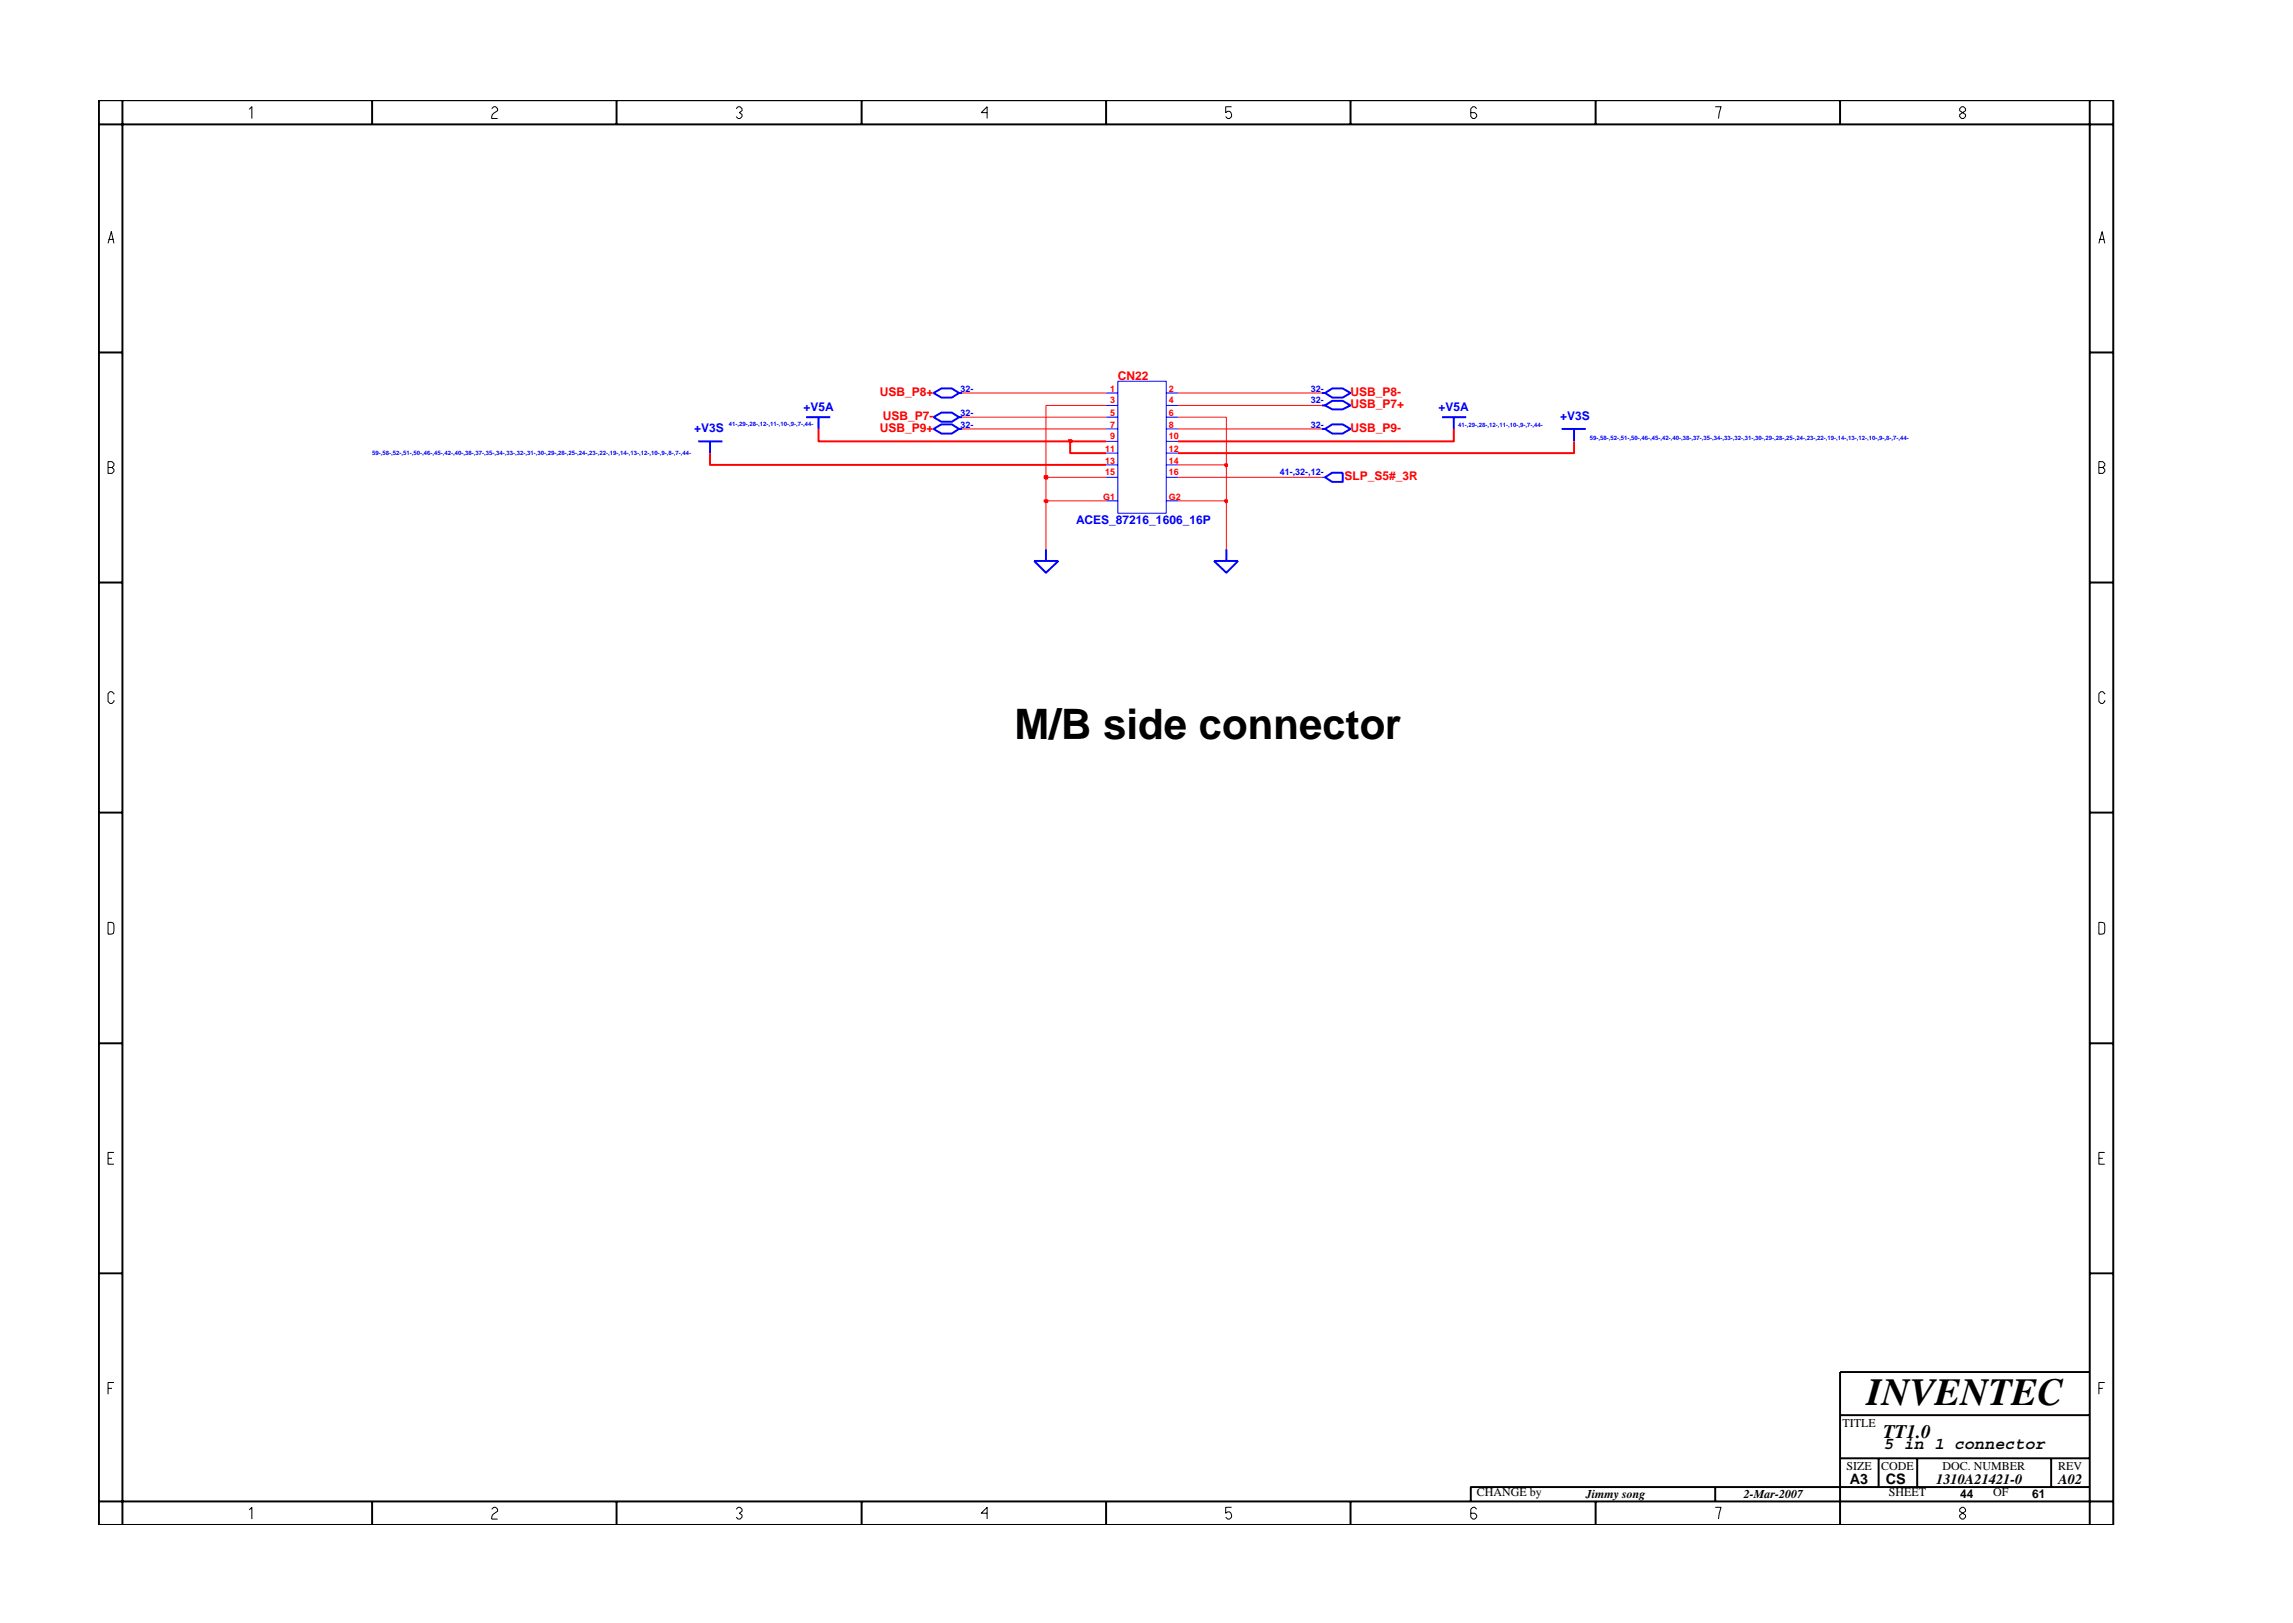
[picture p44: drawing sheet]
<svg xmlns="http://www.w3.org/2000/svg" width="297mm" height="210mm" viewBox="0 0 297 210" stroke-linecap="round" stroke-linejoin="round" font-family="sans-serif">
<defs><g id="words">
<text font-size="5.4" x="131.4" y="95.7">M/B side connector</text>
<text font-size="5" x="241.8" y="182">INVENTEC</text>
<text font-size="2.5" x="244" y="186.3">TT1.0</text>
<text font-size="2.2" x="244" y="187.8">5 in 1 connector</text>
<g font-size="1.9">
<text x="239.6" y="192.2">A3</text>
<text x="244.3" y="192.3">CS</text>
<text x="250.8" y="192.2">1310A21421-0</text>
<text x="266.6" y="192.2">A02</text>
</g>
<g font-size="1.6" fill="#00f">
<text x="104.1" y="53.3">+V5A</text>
<text x="186.4" y="53.3">+V5A</text>
<text x="89.9" y="56">+V3S</text>
<text x="202.1" y="54.5">+V3S</text>
<text x="139.4" y="67.8">ACES_87216_1606_16P</text>
</g>
<g font-size="1.6" fill="#f00">
<text x="114" y="51.3">USB_P8+</text>
<text x="144.8" y="49.2">CN22</text>
<text x="174.9" y="51.3">USB_P8-</text>
<text x="174.9" y="52.8">USB_P7+</text>
<text x="114" y="56">USB_P9+</text>
<text x="114.4" y="54.5">USB_P7-</text>
<text x="174.9" y="56">USB_P9-</text>
<text x="174.2" y="62.2">SLP_S5#_3R</text>
</g>
<g font-size="1.6">
<text x="238.7" y="184.8">TITLE</text>
<text x="239.2" y="190.4">SIZE</text>
<text x="243.7" y="190.4">CODE</text>
<text x="251.6" y="190.4">DOC. NUMBER</text>
<text x="266.6" y="190.4">REV</text>
<text x="191.3" y="193.9">CHANGE by</text>
<text x="205.4" y="194.1">Jimmy song</text>
<text x="225.9" y="194.1">2-Mar-2007</text>
<text x="244.7" y="193.9">SHEET</text>
<text x="253.9" y="194.1">44</text>
<text x="258.2" y="193.9">OF</text>
<text x="263.3" y="194.1">61</text>
</g>
<g font-size="1.2" fill="#00f">
<text x="124.4" y="50.7">32-</text>
<text x="124.4" y="53.9">32-</text>
<text x="169.8" y="50.7">32-</text>
<text x="169.8" y="52.3">32-</text>
<text x="124.4" y="55.4">32-</text>
<text x="169.8" y="55.4">32-</text>
<text x="165.8" y="61.6">41-,32-,12-</text>
</g>
<g font-size="1.2" fill="#f00">
<text x="143.8" y="50.7">1</text>
<text x="143.8" y="52.3">3</text>
<text x="143.8" y="53.9">5</text>
<text x="151.4" y="50.7">2</text>
<text x="151.4" y="52.3">4</text>
<text x="151.4" y="53.9">6</text>
<text x="143.2" y="58.5">11</text>
<text x="143.8" y="55.4">7</text>
<text x="143.8" y="56.9">9</text>
<text x="151.4" y="55.4">8</text>
<text x="151.4" y="56.9">10</text>
<text x="151.4" y="58.5">12</text>
<text x="142.9" y="64.7">G1</text>
<text x="143.2" y="60.1">13</text>
<text x="143.2" y="61.6">15</text>
<text x="151.4" y="64.7">G2</text>
<text x="151.4" y="60.1">14</text>
<text x="151.4" y="61.6">16</text>
</g>
<g font-size=".8" fill="#00f">
<text x="48.2" y="59">59-,58-,52-,51-,50-,46-,45-,42-,40-,38-,37-,35-,34-,33-,32-,31-,30-,29-,28-,25-,24-,23-,22-,19-,14-,13-,12-,10-,9-,8-,7-,44-</text>
<text x="94.4" y="55.1">41-,29-,28-,12-,11-,10-,9-,7-,44-</text>
<text x="188.9" y="55.3">41-,29-,28-,12-,11-,10-,9-,7-,44-</text>
<text x="205.9" y="57">59-,58-,52-,51-,50-,46-,45-,42-,40-,38-,37-,35-,34-,33-,32-,31-,30-,29-,28-,25-,24-,23-,22-,19-,14-,13-,12-,10-,9-,8-,7-,44-</text>
</g>
</g></defs>
<g fill="none" stroke="#00f" stroke-width=".25">
<path d="M90.5 57.2h3.1M92 57.2v1.5M104.4 54h3.2M106 54v1.6M120.9 50.9l1-.6h1.4l.9 .6-.9 .6h-1.4zM120.9 54l1-.5h1.4l.9 .5-.9 .6h-1.4zM120.9 55.6l1-.6h1.4l.9 .6-.9 .6h-1.4zM124.2 55.6h.5M124.2 54h.5M124.2 50.9h.5M171.2 55.6h.4M171.2 50.9h.4"/>
<path d="M171.2 52.5h.4M171.6 50.9l1-.6h1.3l1 .6-1 .6h-1.3zM171.6 52.5l1-.6h1.3l1 .6-1 .5h-1.3zM171.6 55.6l1-.6h1.3l1 .6-1 .6h-1.3zM186.8 54h3.1M188.3 54v1.6M202.3 55.6h3.1M203.9 55.6v1.6M134 72.7h3.1l-1.6 1.5zM135.5 71.1v1.6M157.3 72.7h3.1l-1.5 1.5zM158.9 71.1v1.6"/>
<path d="M171.6 61.8l1-.6h1.3v1.2h-1.3z"/>
</g>
<g fill="none" stroke="#00f" stroke-width=".13">
<path d="M143.3 52.5h1.5M143.3 50.9h1.5M143.3 55.6h1.5M143.3 54h1.5M143.3 58.7h1.5M143.3 57.2h1.5M144.8 49.4h6.3v17.1h-6.3zM151.1 52.5h1.5M151.1 50.9h1.5M151.1 55.6h1.5M151.1 54h1.5M151.1 58.7h1.5"/>
<path d="M151.1 57.2h1.5M143.3 61.8h1.5M143.3 60.2h1.5M143.3 64.9h1.5M151.1 61.8h1.5M151.1 60.2h1.5M151.1 64.9h1.5M171.2 61.8h.4"/>
</g>
<path d="M135.5 64.9v6.2M158.9 64.9v6.2" fill="none" stroke="#f00" stroke-width=".13"/>
<path d="M135.3 64.8h.4v.3h-.4z" fill="#8e2323"/>
<path d="M135.3 64.8h.4v.3h-.4z" fill="none" stroke="#f00" stroke-width=".25"/>
<path d="M135.5 61.8v3.1h7.8M152.6 64.9h6.3" fill="none" stroke="#f00" stroke-width=".13"/>
<path d="M158.7 64.8h.2v.3h-.2z" fill="#8e2323"/>
<path d="M158.7 64.8h.2v.3h-.2z" fill="none" stroke="#f00" stroke-width=".25"/>
<path d="M158.9 60.2v4.7" fill="none" stroke="#f00" stroke-width=".13"/>
<path d="M135.3 61.7h.4v.3h-.4z" fill="#8e2323"/>
<path d="M92 58.7v1.5h51.3M135.3 61.7h.4v.3h-.4z" fill="none" stroke="#f00" stroke-width=".25"/>
<path d="M135.5 52.5v9.3h7.8M152.6 61.8h18.6M152.6 60.2h6.3" fill="none" stroke="#f00" stroke-width=".13"/>
<path d="M158.7 60.1h.2v.3h-.2z" fill="#8e2323"/>
<path d="M106 55.6v1.6h32.6v1.5h4.7M203.9 57.2v1.5h-51.3M158.7 60.1h.2v.3h-.2z" fill="none" stroke="#f00" stroke-width=".25"/>
<path d="M158.9 54v6.2" fill="none" stroke="#f00" stroke-width=".13"/>
<path d="M138.5 57h.3v.3h-.3z" fill="#8e2323"/>
<path d="M138.5 57h.3v.3h-.3zM138.6 57.2h4.7M188.3 55.6v1.6h-35.7" fill="none" stroke="#f00" stroke-width=".25"/>
<path d="M124.7 55.6h18.6M124.7 54h18.6M124.7 50.9h18.6M135.5 52.5h7.8M152.6 55.6h18.6M152.6 54h6.3M152.6 52.5h18.6M152.6 50.9h18.6" fill="none" stroke="#f00" stroke-width=".13"/>
<g fill="none" stroke="#000" stroke-width=".25">
<path d="M12.8 13h261v184.6h-261zM12.8 16.1h261M15.9 13v184.6M48.2 13v3.1M79.9 13v3.1M111.6 13v3.1M143.3 13v3.1M174.9 13v3.1M206.7 13v3.1M238.4 13v3.1M270.7 13v184.6M12.8 45.7h3.1"/>
<path d="M270.7 45.7h3.1M12.8 75.5h3.1M270.7 75.5h3.1M12.8 105.3h3.1M270.7 105.3h3.1M12.8 135.2h3.1M270.7 135.2h3.1M12.8 165h3.1M270.7 165h3.1M270.7 177.7h-32.3v19.9M12.8 194.5h261M48.2 194.5v3.1"/>
<path d="M79.9 194.5v3.1M111.6 194.5v3.1M143.3 194.5v3.1M174.9 194.5v3.1M206.7 194.5v3.1M222.2 192.6v1.9M238.4 183.3h32.3M238.4 188.9h32.3M243.4 188.9v3.7M248.4 188.9v3.7M265.7 188.9v3.7M270.7 192.6h-80.2v1.9"/>
</g>
<g fill="none" stroke="#000" stroke-width=".13">
<path d="M32.3 14.2l.3-.4v1.6M63.7 14.1l.3-.3h.2l.3 .3v.2l-.5 .4-.3 .4v.3h.8M95.4 14.1l.2-.3h.3l.2 .3v.2l-.3 .3 .3 .2v.3l-.2 .3h-.3l-.2-.3M127.9 14.6h-.8l.8-.8v1.6M159.5 13.8h-.7v.8l.2-.2a.5 .5 0 0 1 .5 .7l-.2 .3h-.3l-.2-.3M191.3 14.1l-.3-.3h-.2l-.3 .3v1l.3 .3h.2l.3-.3v-.3l-.3-.2h-.5M222.2 13.8h.8l-.4 1.6M253.9 14.1l.2-.3h.3l.2 .3v.2l-.7 .5v.3l.2 .3h.3l.2-.3v-.3l-.7-.5zM14 31.5l.4-1.5 .4 1.5M14.1 31h.6M271.9 31.5l.4-1.5 .4 1.5M272 31h.6"/>
<path d="M14 59.8h.5l.3 .3v.2l-.3 .3 .3 .2v.3l-.3 .2h-.5zM14 60.6h.5M271.9 60.6h.5l.3-.3v-.2l-.3-.3h-.5v1.5h.5l.3-.2v-.3l-.3-.2M14.8 89.9l-.3-.3h-.2l-.3 .3v1l.3 .2h.2l.3-.2v-.2M272.7 89.9l-.3-.3h-.3l-.2 .3v1l.2 .2h.3l.3-.2v-.2M14 119.5l.7 .1 .1 .2-.1 1.1-.7 .1zM271.9 119.5l.7 .1 .1 .2-.1 1.1-.7 .1zM14 150.1h.5M14.8 149.3h-.8v1.5h.8M271.9 150.1h.5M272.7 149.3h-.8v1.5h.8M14 179.9h.5"/>
<path d="M14.8 179.1h-.8v1.5M271.9 179.9h.5M272.7 179.1h-.8v1.5M32.3 195.6l.3-.3v1.5M63.7 195.5l.3-.2h.2l.3 .2v.3l-.7 .5-.1 .2v.3h.8M95.4 195.5l.2-.2h.3l.2 .2v.3l-.3 .2 .3 .3v.2l-.2 .3h-.3l-.2-.3M127.9 196h-.8l.8-.7v1.5M159.5 195.3h-.7v.7l.2-.1a.5 .5 0 0 1 .5 .6l-.2 .3h-.3l-.2-.3M191.3 195.5l-.3-.2h-.2l-.3 .2v1l.3 .3h.2l.3-.3v-.2l-.3-.3h-.5M222.2 195.3h.8l-.4 1.5M254.1 195.3l-.2 .2v.3l.7 .5v.2l-.2 .3h-.3l-.2-.3v-.2l.7-.5v-.3l-.2-.2z"/>
</g>
<use href="#words"/>
</svg>
